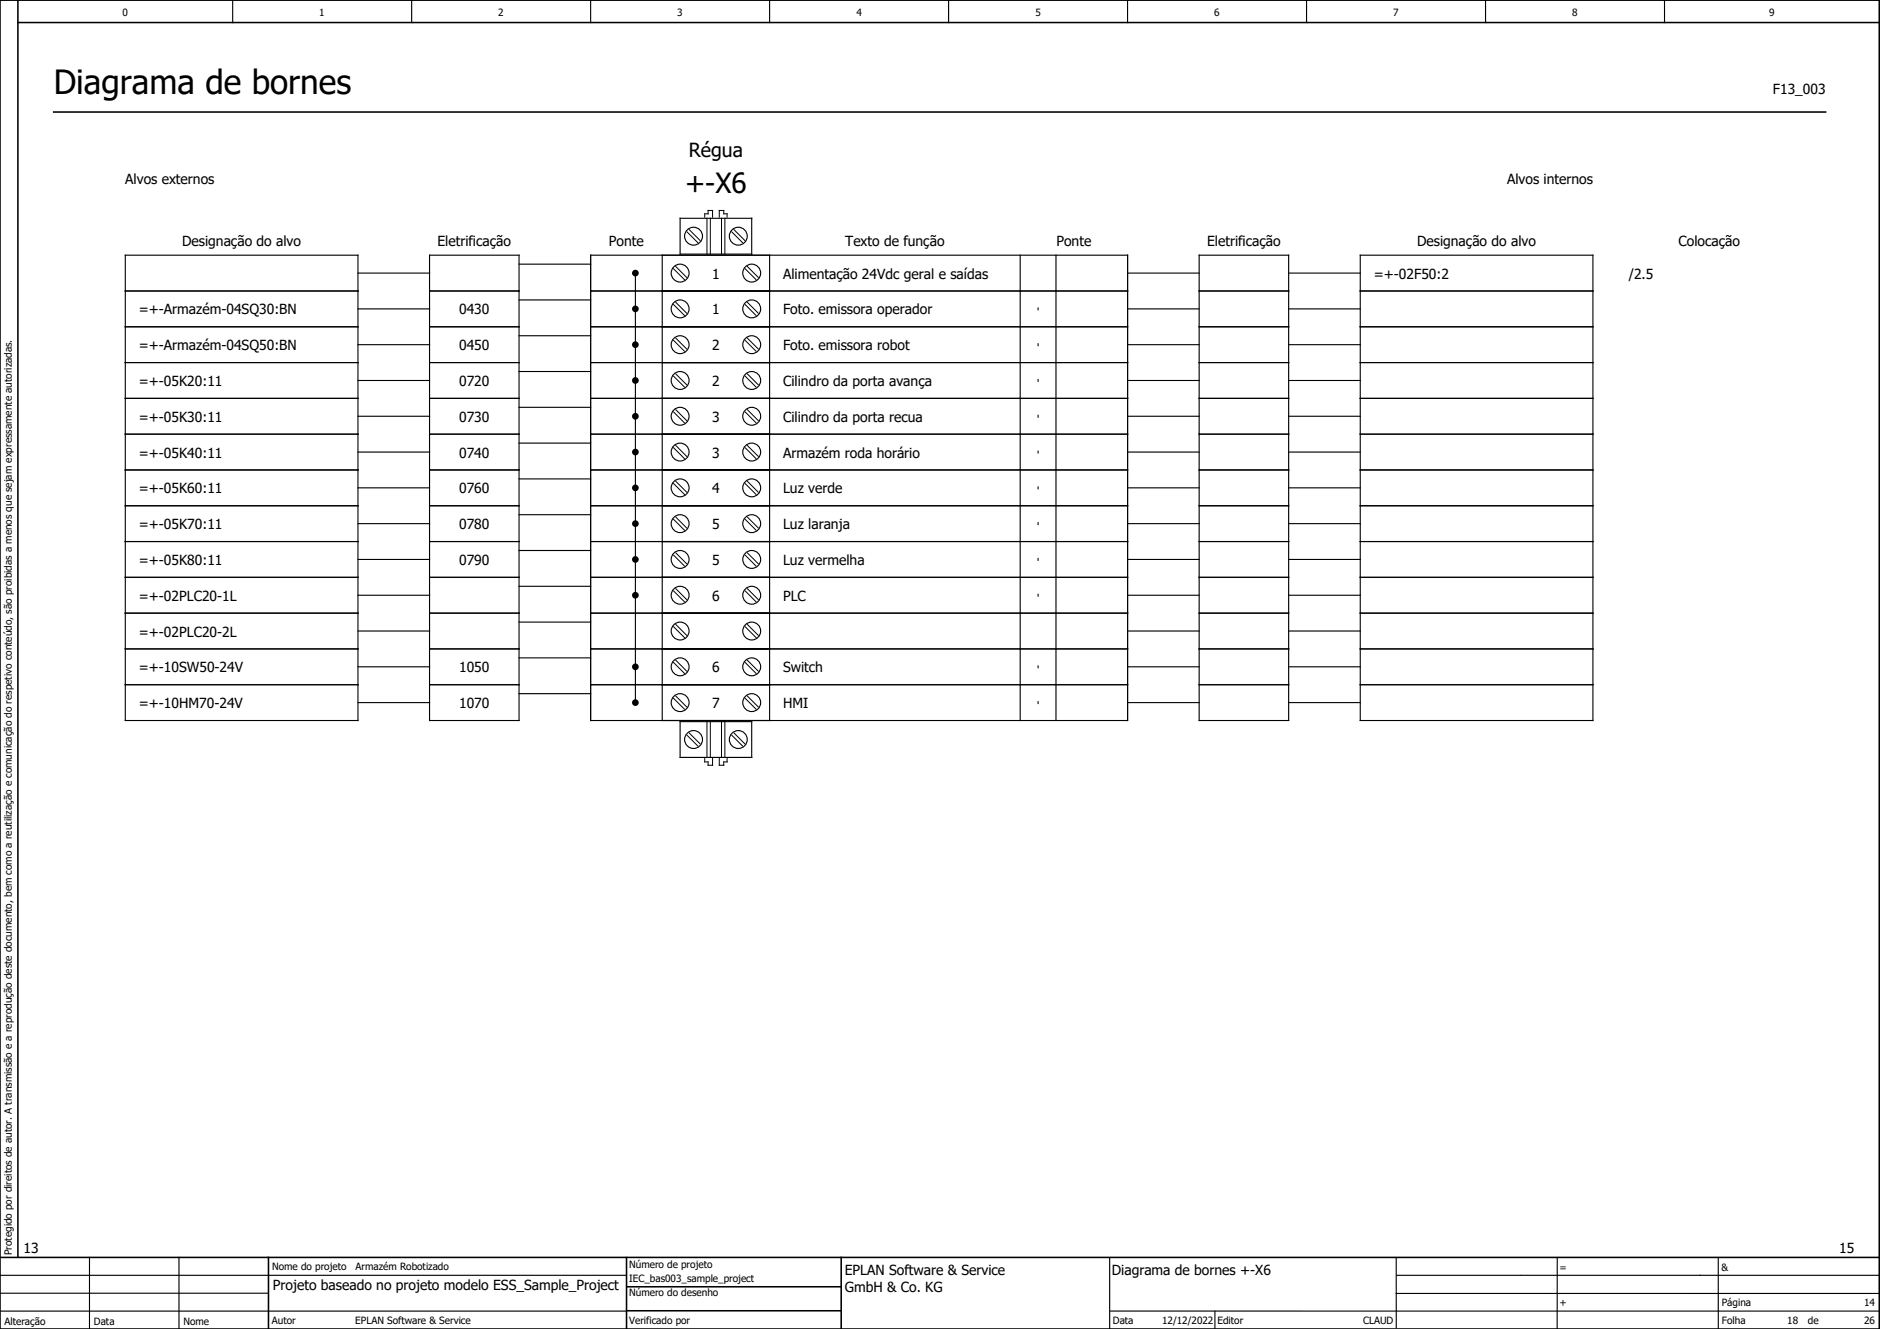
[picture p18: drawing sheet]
<svg xmlns="http://www.w3.org/2000/svg" width="420mm" height="297mm" viewBox="0 0 420 297" stroke-linecap="round" stroke-linejoin="round" font-family="sans-serif">
<defs><g id="words">
<text font-size="7.5" x="12" y="21">Diagrama de bornes</text>
<text font-size="6.2" x="153.1" y="43">+-X6</text>
<text font-size="4.3" x="154" y="35">Régua</text>
<g font-size="3.1">
<text x="396.2" y="21">F13_003</text>
<text x="28" y="41">Alvos externos</text>
<text x="336.8" y="41">Alvos internos</text>
<text x="40.7" y="55">Designação do alvo</text>
<text x="97.8" y="55">Eletrificação</text>
<text x="136.1" y="55">Ponte</text>
<text x="188.9" y="55">Texto de função</text>
<text x="236.1" y="55">Ponte</text>
<text x="269.8" y="55">Eletrificação</text>
<text x="316.7" y="55">Designação do alvo</text>
<text x="375.1" y="55">Colocação</text>
<text x="159.2" y="62.3">1</text>
<text x="175" y="62.3">Alimentação 24Vdc geral e saídas</text>
<text x="307" y="62.3">=+-02F50:2</text>
<text x="364" y="62.3">/2.5</text>
<text x="31" y="70.3">=+-Armazém-04SQ30:BN</text>
<text x="102.6" y="70.3">0430</text>
<text x="159.2" y="70.3">1</text>
<text x="175" y="70.3">Foto. emissora operador</text>
<text x="31" y="78.3">=+-Armazém-04SQ50:BN</text>
<text x="102.6" y="78.3">0450</text>
<text x="159.2" y="78.3">2</text>
<text x="175" y="78.3">Foto. emissora robot</text>
<text x="31" y="86.3">=+-05K20:11</text>
<text x="102.6" y="86.3">0720</text>
<text x="159.2" y="86.3">2</text>
<text x="175" y="86.3">Cilindro da porta avança</text>
<text x="31" y="94.3">=+-05K30:11</text>
<text x="102.6" y="94.3">0730</text>
<text x="159.2" y="94.3">3</text>
<text x="175" y="94.3">Cilindro da porta recua</text>
<text x="31" y="102.3">=+-05K40:11</text>
<text x="102.6" y="102.3">0740</text>
<text x="159.2" y="102.3">3</text>
<text x="175" y="102.3">Armazém roda horário</text>
<text x="31" y="110.3">=+-05K60:11</text>
<text x="102.6" y="110.3">0760</text>
<text x="159.2" y="110.3">4</text>
<text x="175" y="110.3">Luz verde</text>
<text x="31" y="118.3">=+-05K70:11</text>
<text x="102.6" y="118.3">0780</text>
<text x="159.2" y="118.3">5</text>
<text x="175" y="118.3">Luz laranja</text>
<text x="31" y="126.3">=+-05K80:11</text>
<text x="102.6" y="126.3">0790</text>
<text x="159.2" y="126.3">5</text>
<text x="175" y="126.3">Luz vermelha</text>
<text x="31" y="134.3">=+-02PLC20-1L</text>
<text x="159.2" y="134.3">6</text>
<text x="175" y="134.3">PLC</text>
<text x="31" y="142.3">=+-02PLC20-2L</text>
<text x="31" y="150.3">=+-10SW50-24V</text>
<text x="102.6" y="150.3">1050</text>
<text x="159.2" y="150.3">6</text>
<text x="175" y="150.3">Switch</text>
<text x="31" y="158.3">=+-10HM70-24V</text>
<text x="102.6" y="158.3">1070</text>
<text x="159.2" y="158.3">7</text>
<text x="175" y="158.3">HMI</text>
<text x="5.3" y="280">13</text>
<text x="411" y="280">15</text>
<text x="188.8" y="285">EPLAN Software &amp; Service</text>
<text x="248.5" y="284.9">Diagrama de bornes +-X6</text>
<text x="61" y="288.2">Projeto baseado no projeto modelo ESS_Sample_Project</text>
<text x="188.8" y="288.8">GmbH &amp; Co. KG</text>
</g>
<g font-size="2.2">
<text x="27.4" y="3.5">0</text>
<text x="71.4" y="3.6">1</text>
<text x="111.4" y="3.5">2</text>
<text x="151.4" y="3.5">3</text>
<text x="191.4" y="3.5">4</text>
<text x="231.4" y="3.5">5</text>
<text x="271.4" y="3.5">6</text>
<text x="311.4" y="3.5">7</text>
<text x="351.4" y="3.5">8</text>
<text x="395.4" y="3.5">9</text>
<text x="2.7" y="280.5" transform="rotate(-90 2.7 280.5)">Protegido por direitos de autor. A transmissão e a reprodução deste documento, bem como a reutilização e comunicação do respetivo conteúdo, são proibidas a menos que sejam expressamente autorizadas.</text>
<text x="60.8" y="283.9">Nome do projeto</text>
<text x="79.5" y="283.9">Armazém Robotizado</text>
<text x="140.6" y="286.5">IEC_bas003_sample_project</text>
<text x="140.6" y="283.3">Número de projeto</text>
<text x="348.5" y="284">=</text>
<text x="384.7" y="284">&amp;</text>
<text x="140.6" y="289.6">Número do desenho</text>
<text x="348.5" y="291.8">+</text>
<text x="384.8" y="291.8">Página</text>
<text x="416.6" y="291.8">14</text>
<text x="1" y="296">Alteração</text>
<text x="21" y="296">Data</text>
<text x="41" y="296">Nome</text>
<text x="60.8" y="295.9">Autor</text>
<text x="79.4" y="295.9">EPLAN Software &amp; Service</text>
<text x="140.6" y="295.8">Verificado por</text>
<text x="248.7" y="295.8">Data</text>
<text x="259.7" y="295.8">12/12/2022</text>
<text x="272.1" y="295.8">Editor</text>
<text x="304.6" y="295.8">CLAUD</text>
<text x="384.8" y="295.8">Folha</text>
<text x="399.4" y="295.8">18</text>
<text x="404" y="295.8">de</text>
<text x="416.6" y="295.8">26</text>
</g>
</g></defs>
<g fill="none" stroke="#000" stroke-width=".25">
<path d="M52 0v5M92 0v5M132 0v5M172 0v5M212 0v5M252 0v5M292 0v5M332 0v5M372 0v5M28 57h52v104h-52zM96 57h20v104h-20zM116 59h16"/>
<path d="M132 57h120v104h-120zM148 57v104M152 48.8h16v8h-16zM172 57v104M228 57v104M236 57v104M268 57h20v104h-20zM304 57h52v104h-52zM28 65h52M28 73h52M80 61h16M80 69h16"/>
<path d="M80 77h16M96 65h20M96 73h20M116 67h16M116 75h16M132 65h120M132 73h120M142 61v96M232 68.8v.5M232 76.8v.5M252 61h16M252 69h16"/>
<path d="M252 77h16M268 65h20M268 73h20M288 61h16M288 69h16M288 77h16M304 65h52M304 73h52M28 81h52M28 89h52M28 97h52M80 85h16"/>
<path d="M80 93h16M96 81h20M96 89h20M96 97h20M116 83h16M116 91h16M116 99h16M132 81h120M132 89h120M132 97h120M232 84.8v.5M232 92.8v.5"/>
<path d="M252 85h16M252 93h16M268 81h20M268 89h20M268 97h20M288 85h16M288 93h16M304 81h52M304 89h52M304 97h52M28 105h52M28 113h52"/>
<path d="M80 101h16M80 109h16M80 117h16M96 105h20M96 113h20M116 107h16M116 115h16M132 105h120M132 113h120M232 100.8v.5M232 108.8v.5M232 116.8v.5"/>
<path d="M252 101h16M252 109h16M252 117h16M268 105h20M268 113h20M288 101h16M288 109h16M288 117h16M304 105h52M304 113h52M28 121h52M28 129h52"/>
<path d="M28 137h52M80 125h16M80 133h16M96 121h20M96 129h20M96 137h20M116 123h16M116 131h16M116 139h16M132 121h120M132 129h120M132 137h120"/>
<path d="M232 124.8v.5M232 132.8v.5M252 125h16M252 133h16M268 121h20M268 129h20M268 137h20M288 125h16M288 133h16M304 121h52M304 129h52M304 137h52"/>
<path d="M28 145h52M28 153h52M80 141h16M80 149h16M80 157h16M96 145h20M96 153h20M116 147h16M116 155h16M132 145h120M132 153h120M232 148.8v.5"/>
<path d="M232 156.8v.5M252 141h16M252 149h16M252 157h16M268 145h20M268 153h20M288 141h16M288 149h16M288 157h16M304 145h52M304 153h52M152 161.3h16v8h-16z"/>
<path d="M0 293h140M0 285h140M0 289h60M20 281v16M40 281v16M248 281.1v15.9M248.1 293h171.9M271.5 293.1v3.9M312 281.2l.1 15.6M312 289.1h107.9M348 281.1v15.9M384 281.2v15.7"/>
<path d="M420 285h-108"/>
<circle cx="155" cy="52.8" r="2"/>
<circle cx="165" cy="52.8" r="2"/>
<circle cx="152" cy="61" r="2"/>
<circle cx="152" cy="69" r="2"/>
<circle cx="152" cy="77" r="2"/>
<circle cx="168" cy="61" r="2"/>
<circle cx="168" cy="69" r="2"/>
<circle cx="168" cy="77" r="2"/>
<circle cx="152" cy="93" r="2"/>
<circle cx="152" cy="85" r="2"/>
<circle cx="168" cy="93" r="2"/>
<circle cx="168" cy="85" r="2"/>
<circle cx="152" cy="117" r="2"/>
<circle cx="152" cy="109" r="2"/>
<circle cx="152" cy="101" r="2"/>
<circle cx="168" cy="117" r="2"/>
<circle cx="168" cy="109" r="2"/>
<circle cx="168" cy="101" r="2"/>
<circle cx="152" cy="125" r="2"/>
<circle cx="152" cy="133" r="2"/>
<circle cx="168" cy="133" r="2"/>
<circle cx="168" cy="125" r="2"/>
<circle cx="152" cy="149" r="2"/>
<circle cx="152" cy="157" r="2"/>
<circle cx="152" cy="141" r="2"/>
<circle cx="168" cy="149" r="2"/>
<circle cx="168" cy="157" r="2"/>
<circle cx="168" cy="141" r="2"/>
<circle cx="155" cy="165.3" r="2"/>
<circle cx="165" cy="165.3" r="2"/>
</g>
<path d="M0 0h420v297h-420zM4 5h416M4 0v281M12 25h396M0 281h420M60 281v16M140 287.6h48M140 281.1v15.8M140.1 293h47.9M188 281v16" fill="none" stroke="#000" stroke-width=".35"/>
<g fill="none" stroke="#000" stroke-width=".22">
<path d="M151 59.5l2.5 2.5M153.5 51.8l2.5 2.5M154 51.3l2.5 2.5M157.5 48.5v-.7h.8v-.8h.9v1.5M158 48.8v8M158.7 48.8v8M160.7 48.5v-1.5h1.1v.8h.7v.7M161.3 48.8v8M162 48.8v8M163.5 51.8l2.5 2.5M164 51.3l2.5 2.5M167 59.5l2.5 2.5"/>
<path d="M150.5 60l2.5 2.5M150.5 68l2.5 2.5M150.5 76l2.5 2.5M151 67.5l2.5 2.5M151 75.5l2.5 2.5M166.5 76l2.5 2.5M166.5 60l2.5 2.5M166.5 68l2.5 2.5M167 67.5l2.5 2.5M167 75.5l2.5 2.5M150.5 84l2.5 2.5M150.5 92l2.5 2.5"/>
<path d="M151 83.5l2.5 2.5M151 91.5l2.5 2.5M151 99.5l2.5 2.5M166.5 92l2.5 2.5M166.5 84l2.5 2.5M167 83.5l2.5 2.5M167 91.5l2.5 2.5M167 99.5l2.5 2.5M150.5 100l2.5 2.5M150.5 108l2.5 2.5M150.5 116l2.5 2.5M151 107.5l2.5 2.5"/>
<path d="M151 115.5l2.5 2.5M166.5 116l2.5 2.5M166.5 100l2.5 2.5M166.5 108l2.5 2.5M167 107.5l2.5 2.5M167 115.5l2.5 2.5M150.5 124l2.5 2.5M150.5 132l2.5 2.5M151 123.5l2.5 2.5M151 131.5l2.5 2.5M151 139.5l2.5 2.5M166.5 132l2.5 2.5"/>
<path d="M166.5 124l2.5 2.5M167 123.5l2.5 2.5M167 131.5l2.5 2.5M167 139.5l2.5 2.5M150.5 140l2.5 2.5M150.5 148l2.5 2.5M150.5 156l2.5 2.5M151 147.5l2.5 2.5M151 155.5l2.5 2.5M166.5 156l2.5 2.5M166.5 140l2.5 2.5M166.5 148l2.5 2.5"/>
<path d="M167 147.5l2.5 2.5M167 155.5l2.5 2.5M153.5 164.3l2.5 2.5M154 163.8l2.5 2.5M157.5 169.5v.8h.8v.7h.9v-1.5M158 161.3v8M158.7 161.3v8M160.7 169.5v1.5h1.1v-.7h.7v-.8M161.3 161.3v8M162 161.3v8M163.5 164.3l2.5 2.5M164 163.8l2.5 2.5"/>
</g>
<g fill="#000">
<circle cx="142" cy="61" r=".75"/>
<circle cx="142" cy="69" r=".75"/>
<circle cx="142" cy="77" r=".75"/>
<circle cx="142" cy="85" r=".75"/>
<circle cx="142" cy="93" r=".75"/>
<circle cx="142" cy="101" r=".75"/>
<circle cx="142" cy="109" r=".75"/>
<circle cx="142" cy="117" r=".75"/>
<circle cx="142" cy="133" r=".75"/>
<circle cx="142" cy="125" r=".75"/>
<circle cx="142" cy="149" r=".75"/>
<circle cx="142" cy="157" r=".75"/>
</g>
<use href="#words"/>
</svg>
